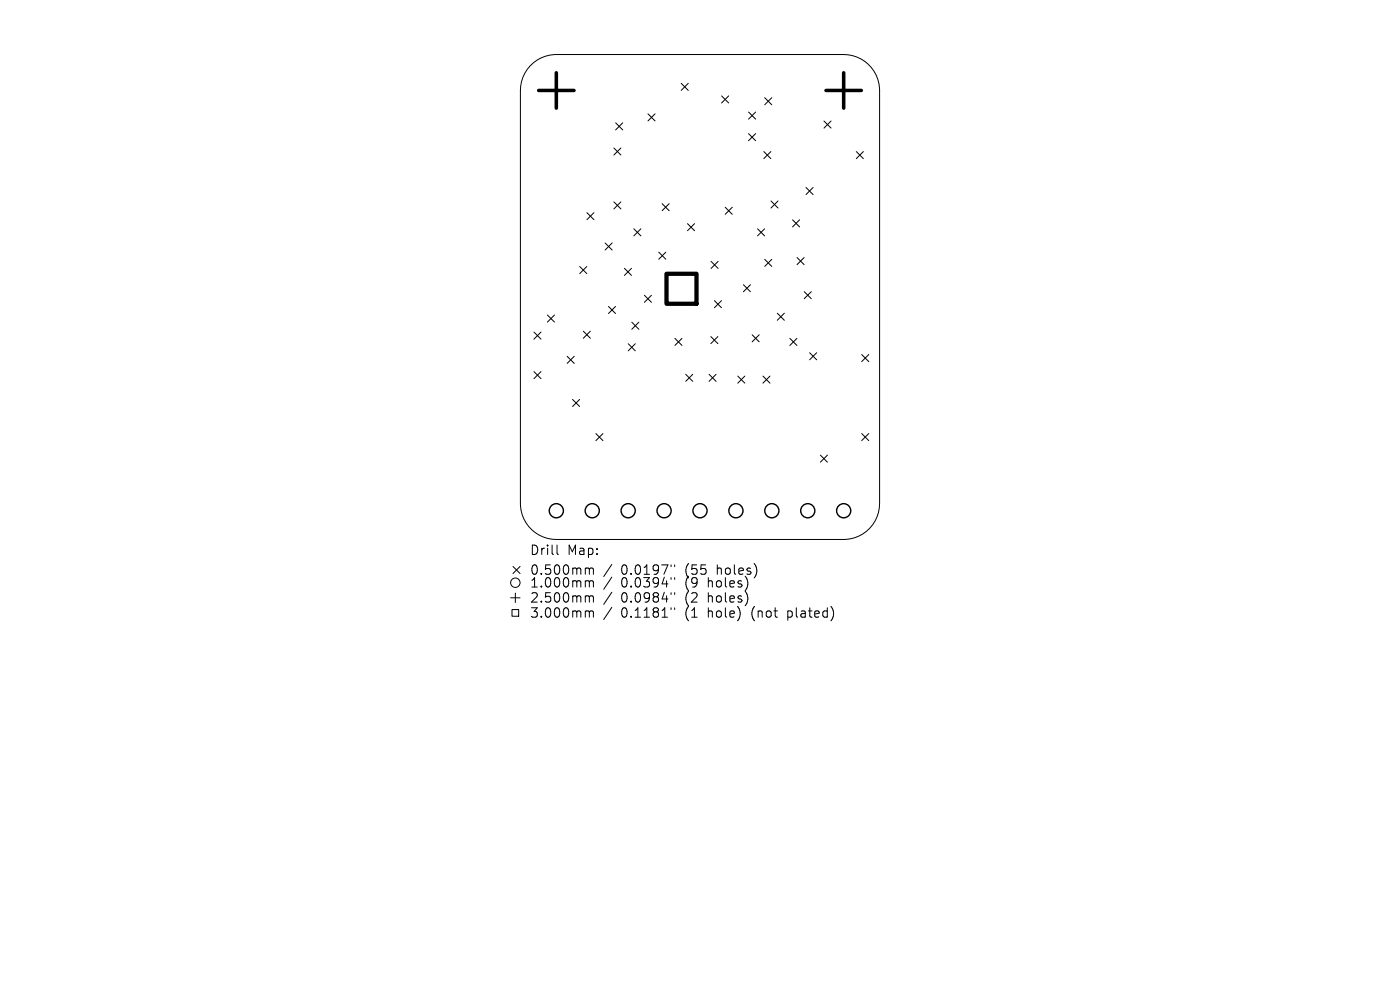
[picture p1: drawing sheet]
<svg xmlns="http://www.w3.org/2000/svg" width="297mm" height="210mm" viewBox="0 0 297 210" stroke-linecap="round" stroke-linejoin="round" font-family="sans-serif">
<defs><g id="words">
<g font-size="2.8">
<text x="112.3" y="118">Drill</text>
<text x="120.3" y="118">Map:</text>
<text x="112.3" y="122.2">0.500mm</text>
<text x="112.3" y="124.9">1.000mm</text>
<text x="131.8" y="122.2">0.0197&quot;</text>
<text x="131.8" y="124.9">0.0394&quot;</text>
<text x="145.5" y="122.2">(55</text>
<text x="145.5" y="124.9">(9</text>
<text x="150.5" y="124.9">holes)</text>
<text x="152.4" y="122.2">holes)</text>
<text x="112.3" y="128.1">2.500mm</text>
<text x="112.3" y="131.3">3.000mm</text>
<text x="131.8" y="128.1">0.0984&quot;</text>
<text x="131.8" y="131.3">0.1181&quot;</text>
<text x="145.5" y="128.1">(2</text>
<text x="145.5" y="131.3">(1</text>
<text x="150.5" y="128.1">holes)</text>
<text x="150.5" y="131.3">hole)</text>
<text x="159.9" y="131.3">(not</text>
<text x="167.7" y="131.3">plated)</text>
</g>
</g></defs>
<g fill="none" stroke="#000" stroke-width=".21">
<path d="M112.5 14a7.6 7.6 0 0 1 5.5-2.4h61a7.6 7.6 0 0 1 7.6 7.6v87.6a7.6 7.6 0 0 1-7.6 7.6h-61a7.6 7.6 0 0 1-7.6-7.6v-87.6a7.6 7.6 0 0 1 2.1-5.2zM144.5 17.7l1.5 1.5M146 17.7l-1.5 1.5M130.2 31.4l1.5 1.5M130.6 26.1l1.5 1.5M131.7 31.4l-1.5 1.5M132.1 26.1l-1.5 1.5M137.5 24.2l1.5 1.5M139 24.2l-1.5 1.5M153.1 20.3l1.5 1.5M154.6 20.3l-1.5 1.5M158.8 23.8l1.5 1.5"/>
<path d="M158.8 28.3l1.5 1.5M160.3 23.8l-1.5 1.5M160.3 28.3l-1.5 1.5M162 32.2l1.5 1.5M162.2 20.7l1.5 1.5M163.5 32.2l-1.5 1.5M163.7 20.7l-1.5 1.5M171 39.8l1.5 1.5M172.5 39.8l-1.5 1.5M174.8 25.7l1.5 1.5M176.3 25.7l-1.5 1.5M181.7 32.2l1.5 1.5"/>
<path d="M183.2 32.2l-1.5 1.5M123 56.5l1.5 1.5M124.5 56.5l-1.5 1.5M124.5 45.1l1.5 1.5M126 45.1l-1.5 1.5M128.4 51.5l1.5 1.5M129.9 51.5l-1.5 1.5M130.2 42.8l1.5 1.5M131.7 42.8l-1.5 1.5M132.5 56.9l1.5 1.5M134 56.9l-1.5 1.5M134.5 48.5l1.5 1.5"/>
<path d="M136 48.5l-1.5 1.5M139.8 53.5l1.5 1.5M140.5 43.2l1.5 1.5M141.3 53.5l-1.5 1.5M142 43.2l-1.5 1.5M145.8 47.4l1.5 1.5M147.3 47.4l-1.5 1.5M150.8 55.4l1.5 1.5M152.3 55.4l-1.5 1.5M153.8 44l1.5 1.5M155.3 44l-1.5 1.5M160.7 48.5l1.5 1.5"/>
<path d="M162.2 48.5l-1.5 1.5M162.2 55l1.5 1.5M163.6 42.6l1.5 1.5M163.7 55l-1.5 1.5M165.1 42.6l-1.5 1.5M168.1 46.6l1.5 1.5M169.1 54.6l1.5 1.5M169.6 46.6l-1.5 1.5M170.6 54.6l-1.5 1.5M113.3 70.4l1.5 1.5M113.3 78.8l1.5 1.5M114.8 70.4l-1.5 1.5"/>
<path d="M114.8 78.8l-1.5 1.5M116.1 66.8l1.5 1.5M117.6 66.8l-1.5 1.5M120.3 75.6l1.5 1.5M121.8 75.6l-1.5 1.5M123.7 70.3l1.5 1.5M125.2 70.3l-1.5 1.5M129.1 65l1.5 1.5M130.6 65l-1.5 1.5M133.3 72.9l1.5 1.5M134 68.3l1.5 1.5M134.8 72.9l-1.5 1.5"/>
<path d="M135.5 68.3l-1.5 1.5M136.7 62.6l1.5 1.5M138.2 62.6l-1.5 1.5M143.2 71.8l1.5 1.5M144.7 71.8l-1.5 1.5M145.5 79.4l1.5 1.5M147 79.4l-1.5 1.5M150.4 79.4l1.5 1.5M150.8 71.4l1.5 1.5M151.6 63.8l1.5 1.5M151.9 79.4l-1.5 1.5M152.3 71.4l-1.5 1.5"/>
<path d="M153.1 63.8l-1.5 1.5M156.5 79.8l1.5 1.5M157.7 60.4l1.5 1.5M158 79.8l-1.5 1.5M159.2 60.4l-1.5 1.5M159.6 71l1.5 1.5M161.1 71l-1.5 1.5M161.8 79.8l1.5 1.5M163.3 79.8l-1.5 1.5M164.9 66.4l1.5 1.5M166.4 66.4l-1.5 1.5M167.6 71.8l1.5 1.5"/>
<path d="M169.1 71.8l-1.5 1.5M170.6 61.9l1.5 1.5M171.8 74.8l1.5 1.5M172.1 61.9l-1.5 1.5M173.3 74.8l-1.5 1.5M182.8 75.2l1.5 1.5M184.3 75.2l-1.5 1.5M121.5 84.7l1.5 1.5M123 84.7l-1.5 1.5M126.4 92l1.5 1.5M127.9 92l-1.5 1.5M174 96.5l1.5 1.5"/>
<path d="M175.5 96.5l-1.5 1.5M182.8 92l1.5 1.5M184.3 92l-1.5 1.5M118.2 115.6v1.7l.3 .3M129.8 119.7l-1.7 2.6M142.4 119.8v.4M143.1 119.8v.4M108.3 126.8h2M108.6 129.3h1.4v1.4h-1.4zM108.8 120.2l1.5 1.5M109.3 125.8v2M110.3 120.2l-1.5 1.5"/>
<path d="M124.5 120.5l.4 .1 .1 .2M124.5 123.2h.2l.3 .3M124.5 126.4h.2l.3 .3M124.5 129.6h.2l.3 .3M125 120.8l.3-.3 .5 .1 .1 1.2M125 120.8v1M125 123.5v1M125 126.7v1M125 129.9v1M125 123.5l.3-.3 .5 .1 .1 1.2M125 126.7l.3-.3 .5 .1 .1 1.2M125 129.9l.3-.3 .5 .1 .1 1.2"/>
<path d="M129.8 122.4l-1.7 2.6M129.8 125.6l-1.7 2.6M129.8 128.8l-1.7 2.6M142.4 122.5v.4M142.4 125.7v.4M142.4 128.9v.4M143.1 122.5v.4M143.1 125.7v.4M143.1 128.9v.4"/>
<circle cx="109.3" cy="123.6" r="1"/>
</g>
<g fill="none" stroke="#000" stroke-width=".3">
<circle cx="118" cy="108.3" r="1.5"/>
<circle cx="125.6" cy="108.3" r="1.5"/>
<circle cx="133.3" cy="108.3" r="1.5"/>
<circle cx="140.9" cy="108.3" r="1.5"/>
<circle cx="148.5" cy="108.3" r="1.5"/>
<circle cx="156.1" cy="108.3" r="1.5"/>
<circle cx="163.7" cy="108.3" r="1.5"/>
<circle cx="171.4" cy="108.3" r="1.5"/>
<circle cx="179" cy="108.3" r="1.5"/>
</g>
<path d="M114.3 19.2h7.5M118 15.4v7.5M175.2 19.2h7.5M179 15.4v7.5" fill="none" stroke="#000" stroke-width=".75"/>
<path d="M141.4 58.1h6.4v6.3h-6.4z" fill="none" stroke="#000" stroke-width=".9"/>
<use href="#words"/>
</svg>
